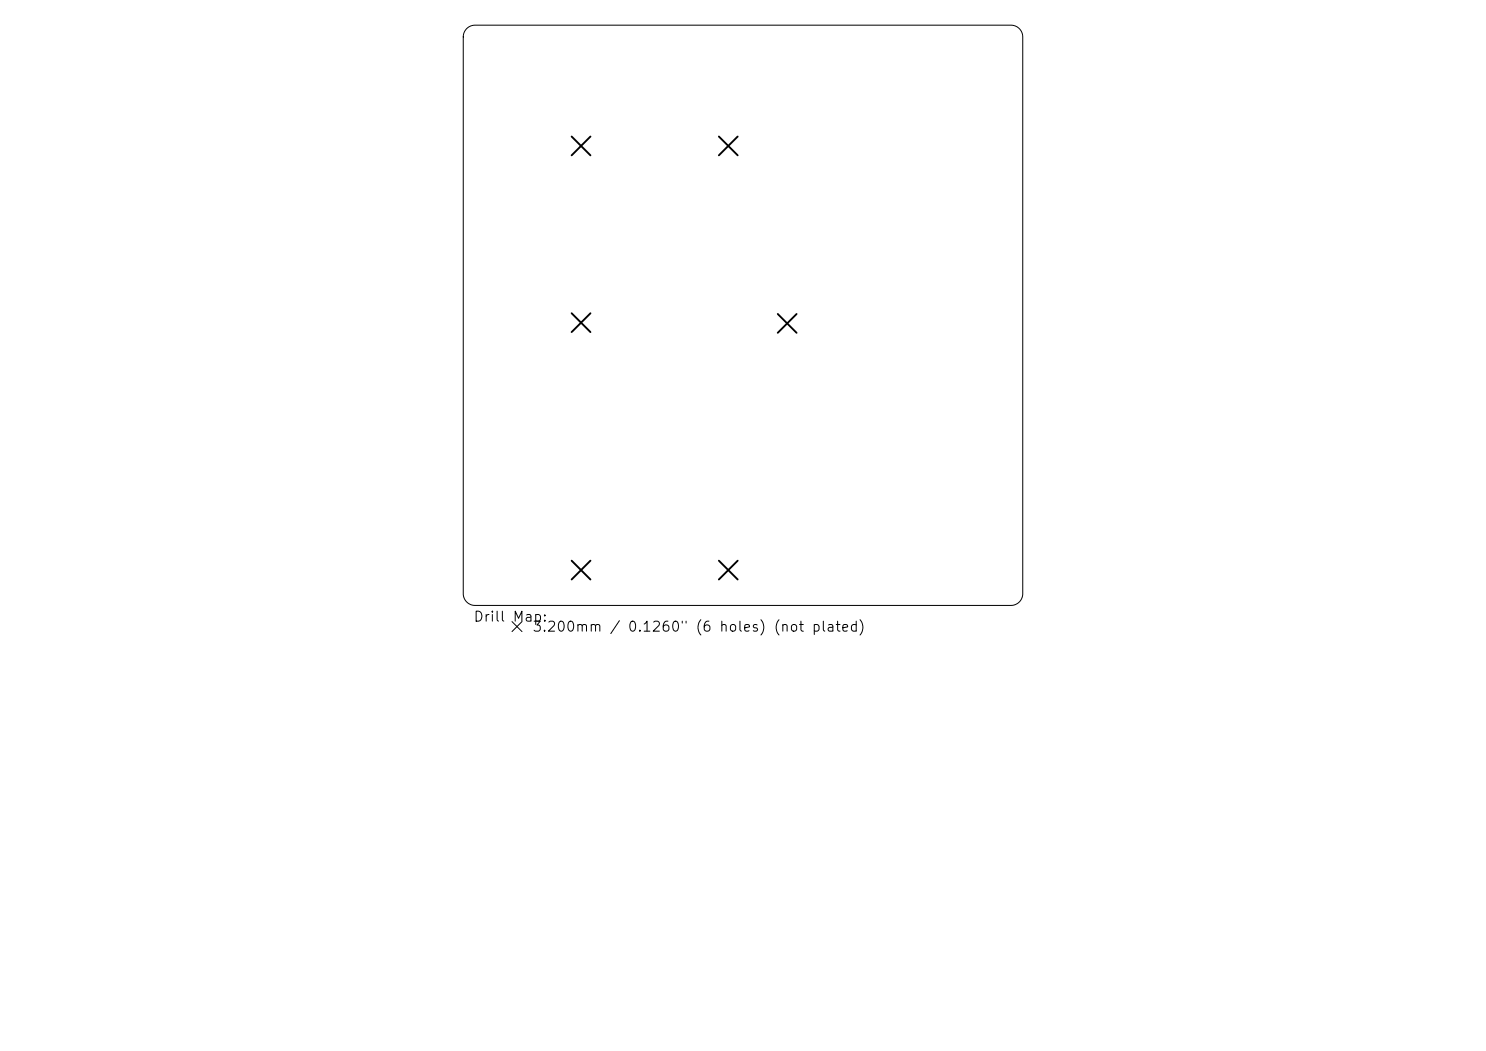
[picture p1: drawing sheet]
<svg xmlns="http://www.w3.org/2000/svg" width="297mm" height="210mm" viewBox="0 0 297 210" stroke-linecap="round" stroke-linejoin="round" font-family="sans-serif">
<defs><g id="words">
<g font-size="2">
<text x="94.5" y="124.7">Drill Map:</text>
<text x="106.3" y="126.7">3.200mm / 0.1260&quot; (6 holes) (not plated)</text>
</g>
</g></defs>
<path d="M93.3 5.7l.6-.5 1-.2h107.2a2.35 2.35 0 0 1 2.3 2.4v111.2a2.35 2.35 0 0 1-2.3 2.4h-107.2a2.35 2.35 0 0 1-2.3-2.4v-111.2l.2-1zM102.3 124.2l2 2M104.3 124.2l-2 2" fill="none" stroke="#000" stroke-width=".2"/>
<path d="M114.2 27.3l3.8 3.7M118 27.3l-3.8 3.7M143.7 27.3l3.7 3.7M147.4 27.3l-3.7 3.7M114.2 62.6l3.8 3.8M118 62.6l-3.8 3.8M155.4 62.7l3.8 3.8M159.2 62.7l-3.8 3.8M114.2 112l3.8 3.8M118 112l-3.8 3.8M143.7 112l3.7 3.8M147.4 112l-3.7 3.8" fill="none" stroke="#000" stroke-width=".38"/>
<use href="#words"/>
</svg>
